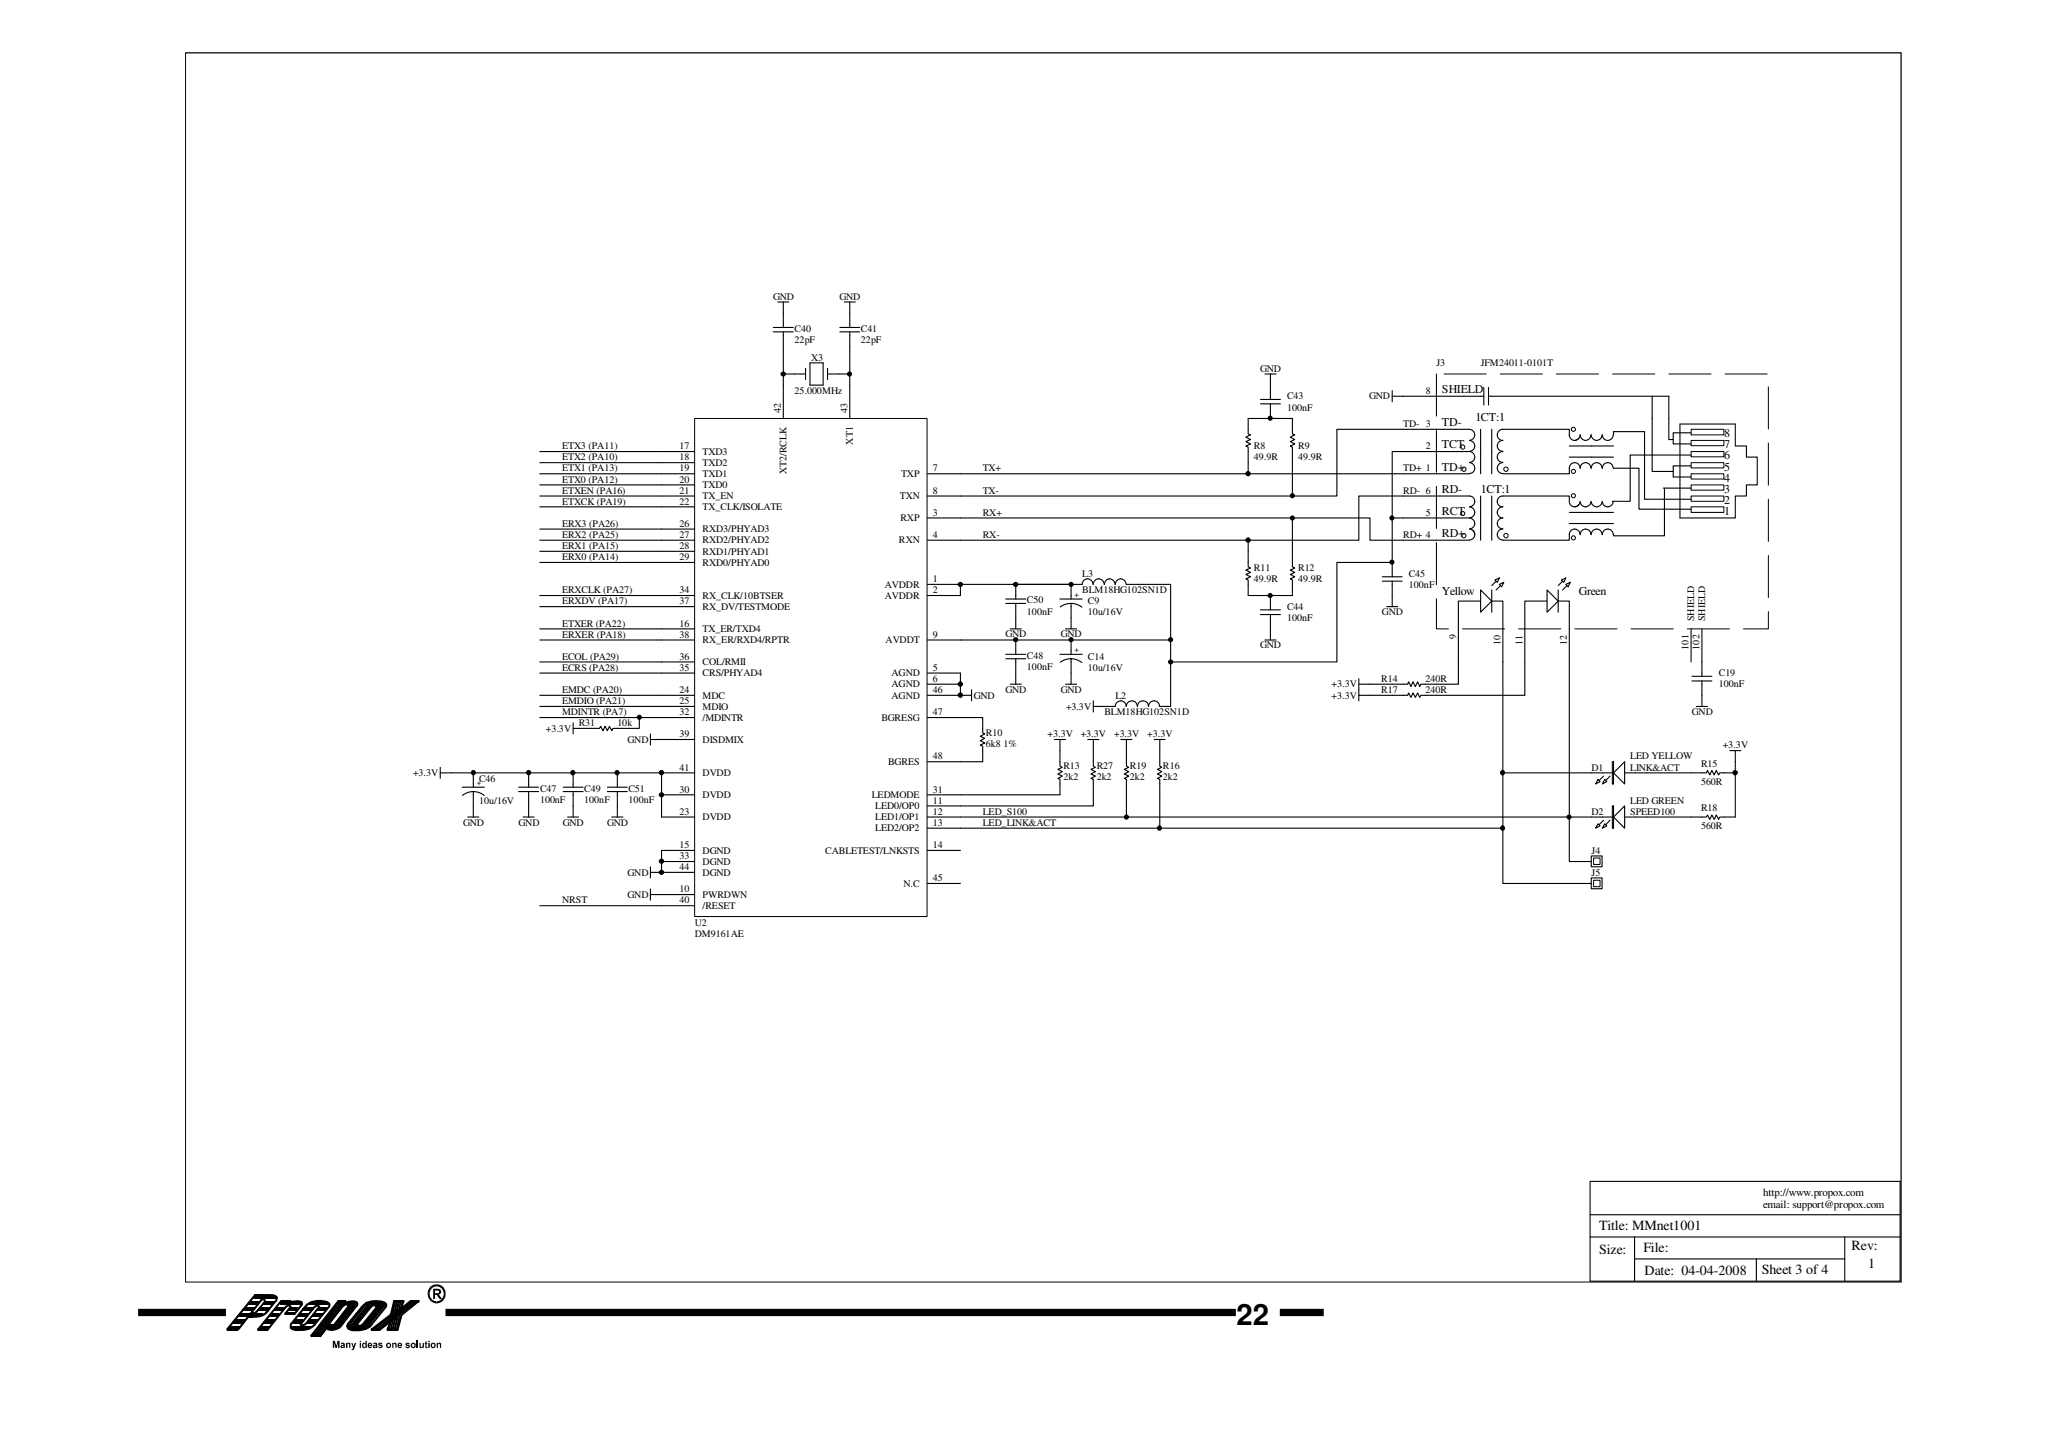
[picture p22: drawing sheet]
<svg xmlns="http://www.w3.org/2000/svg" width="297mm" height="210mm" viewBox="0 0 297 210" stroke-linecap="round" stroke-linejoin="round" font-family="sans-serif">
<defs><g id="words">
<text font-size="4.2" x="178.8" y="191.7">22</text>
<g font-size="2">
<text x="231.3" y="178">Title: MMnet1001</text>
<text x="231.3" y="181.4">Size:</text>
<text x="237.7" y="181.2">File:</text>
<text x="237.8" y="184.4">Date: 04-04-2008</text>
<text x="254.8" y="184.2">Sheet 3 of 4</text>
<text x="267.8" y="180.8">Rev:</text>
<text x="270.2" y="183.4">1</text>
</g>
<g font-size="1.7">
<text x="208.5" y="56.9">SHIELD</text>
<text x="208.5" y="64.9">TCT</text>
<text x="208.5" y="61.7">TD-</text>
<text x="213.4" y="60.9">1CT:1</text>
<text x="249.3" y="64.9">7</text>
<text x="249.3" y="63.2">8</text>
<text x="208.5" y="68.1">TD+</text>
<text x="208.5" y="71.3">RD-</text>
<text x="214.2" y="71.3">1CT:1</text>
<text x="249.3" y="71.3">3</text>
<text x="249.3" y="69.7">4</text>
<text x="249.3" y="68.1">5</text>
<text x="249.3" y="66.5">6</text>
<text x="208.5" y="77.7">RD+</text>
<text x="208.5" y="74.5">RCT</text>
<text x="249.3" y="74.5">1</text>
<text x="249.3" y="72.9">2</text>
<text x="208.5" y="86">Yellow</text>
<text x="228.3" y="86">Green</text>
</g>
<g font-size="1.6">
<text x="255" y="173">http://www.propox.com</text>
<text x="255" y="174.8">email: support@propox.com</text>
</g>
<g font-size="1.4">
<text x="111.8" y="43.4">GND</text>
<text x="121.4" y="43.4">GND</text>
<text x="114.9" y="48">C40</text>
<text x="114.9" y="49.6">22pF</text>
<text x="117.3" y="52.2">X3</text>
<text x="124.5" y="48">C41</text>
<text x="124.5" y="49.6">22pF</text>
<text x="182.2" y="53.8">GND</text>
<text x="207.7" y="53">J3</text>
<text x="214.2" y="53">JFM24011-0101T</text>
<text x="112.9" y="59.7" transform="rotate(-90 112.9 59.7)">42</text>
<text x="114.9" y="57">25.000MHz</text>
<text x="122.6" y="59.7" transform="rotate(-90 122.6 59.7)">43</text>
<text x="186.1" y="57.8">C43</text>
<text x="186.1" y="59.4">100nF</text>
<text x="198" y="57.8">GND</text>
<text x="206.2" y="57">8</text>
<text x="81.3" y="65">ETX3 (PA11)</text>
<text x="98.3" y="65">17</text>
<text x="101.6" y="65.8">TXD3</text>
<text x="123.4" y="64.3" transform="rotate(-90 123.4 64.3)">XT1</text>
<text x="181.3" y="65">R8</text>
<text x="187.7" y="65">R9</text>
<text x="202.9" y="61.8">TD- 3</text>
<text x="206.2" y="65">2</text>
<text x="81.3" y="66.6">ETX2 (PA10)</text>
<text x="81.3" y="69.8">ETX0 (PA12)</text>
<text x="81.3" y="68.2">ETX1 (PA13)</text>
<text x="81.3" y="71.4">ETXEN (PA16)</text>
<text x="98.3" y="69.8">20</text>
<text x="98.3" y="68.2">19</text>
<text x="98.3" y="66.6">18</text>
<text x="98.3" y="71.4">21</text>
<text x="101.6" y="70.6">TXD0</text>
<text x="101.6" y="69">TXD1</text>
<text x="101.6" y="67.4">TXD2</text>
<text x="113.7" y="68.6" transform="rotate(-90 113.7 68.6)">XT2/RCLK</text>
<text x="130.3" y="69">TXP</text>
<text x="134.9" y="71.4">8</text>
<text x="134.9" y="68.2">7</text>
<text x="142.1" y="68.2">TX+</text>
<text x="142.1" y="71.4">TX-</text>
<text x="181.3" y="66.6">49.9R</text>
<text x="187.7" y="66.6">49.9R</text>
<text x="202.9" y="68.2">TD+ 1</text>
<text x="202.9" y="71.4">RD- 6</text>
<text x="81.3" y="73">ETXCK (PA19)</text>
<text x="81.3" y="77.8">ERX2 (PA25)</text>
<text x="81.3" y="76.2">ERX3 (PA26)</text>
<text x="98.3" y="73">22</text>
<text x="98.3" y="77.8">27</text>
<text x="98.3" y="76.2">26</text>
<text x="101.6" y="72.2">TX_EN</text>
<text x="101.6" y="73.8">TX_CLK/ISOLATE</text>
<text x="101.6" y="77">RXD3/PHYAD3</text>
<text x="130.1" y="72.2">TXN</text>
<text x="130.2" y="75.4">RXP</text>
<text x="134.9" y="74.6">3</text>
<text x="134.9" y="77.8">4</text>
<text x="142.1" y="74.6">RX+</text>
<text x="142.1" y="77.8">RX-</text>
<text x="202.9" y="77.8">RD+ 4</text>
<text x="206.2" y="74.6">5</text>
<text x="81.3" y="81">ERX0 (PA14)</text>
<text x="81.3" y="79.4">ERX1 (PA15)</text>
<text x="98.3" y="81">29</text>
<text x="98.3" y="79.4">28</text>
<text x="101.6" y="81.8">RXD0/PHYAD0</text>
<text x="101.6" y="80.2">RXD1/PHYAD1</text>
<text x="101.6" y="78.6">RXD2/PHYAD2</text>
<text x="130" y="78.6">RXN</text>
<text x="156.5" y="83.4">L3</text>
<text x="181.3" y="82.6">R11</text>
<text x="187.7" y="82.6">R12</text>
<text x="203.7" y="83.4">C45</text>
<text x="81.3" y="87.4">ERXDV (PA17)</text>
<text x="81.3" y="85.9">ERXCLK (PA27)</text>
<text x="98.3" y="87.4">37</text>
<text x="98.3" y="85.9">34</text>
<text x="101.6" y="88.2">RX_DV/TESTMODE</text>
<text x="101.6" y="86.7">RX_CLK/10BTSER</text>
<text x="128" y="86.7">AVDDR</text>
<text x="128" y="85">AVDDR</text>
<text x="134.9" y="85.9">2</text>
<text x="134.9" y="84.2">1</text>
<text x="148.5" y="87.3">C50</text>
<text x="148.5" y="88.9">100nF</text>
<text x="156.5" y="85.9">BLM18HG102SN1D</text>
<text x="157.3" y="87.4">C9</text>
<text x="157.3" y="89">10u/16V</text>
<text x="181.3" y="84.2">49.9R</text>
<text x="186.1" y="88.2">C44</text>
<text x="186.1" y="89.8">100nF</text>
<text x="187.7" y="84.2">49.9R</text>
<text x="199.9" y="89">GND</text>
<text x="203.7" y="85">100nF</text>
<text x="245" y="89.9" transform="rotate(-90 245 89.9)">SHIELD</text>
<text x="246.6" y="89.9" transform="rotate(-90 246.6 89.9)">SHIELD</text>
<text x="81.3" y="92.2">ERXER (PA18)</text>
<text x="81.3" y="90.6">ETXER (PA22)</text>
<text x="81.3" y="95.5">ECOL (PA29)</text>
<text x="98.3" y="90.6">16</text>
<text x="98.3" y="92.2">38</text>
<text x="98.3" y="95.5">36</text>
<text x="101.6" y="91.4">TX_ER/TXD4</text>
<text x="101.6" y="93">RX_ER/RXD4/RPTR</text>
<text x="128.1" y="93">AVDDT</text>
<text x="134.9" y="92.2">9</text>
<text x="145.4" y="92.2">GND</text>
<text x="148.5" y="95.3">C48</text>
<text x="153.4" y="92.2">GND</text>
<text x="157.3" y="95.5">C14</text>
<text x="182.2" y="93.8">GND</text>
<text x="210.6" y="92.5" transform="rotate(-90 210.6 92.5)">9</text>
<text x="217" y="93.3" transform="rotate(-90 217 93.3)">10</text>
<text x="220.2" y="93.3" transform="rotate(-90 220.2 93.3)">11</text>
<text x="226.6" y="93.3" transform="rotate(-90 226.6 93.3)">12</text>
<text x="244.2" y="94" transform="rotate(-90 244.2 94)">101</text>
<text x="245.8" y="94" transform="rotate(-90 245.8 94)">102</text>
<text x="81.3" y="100.2">EMDC (PA20)</text>
<text x="81.3" y="101.9">EMDIO (PA21)</text>
<text x="81.3" y="97.1">ECRS (PA28)</text>
<text x="98.3" y="97.1">35</text>
<text x="98.3" y="100.2">24</text>
<text x="98.3" y="101.9">25</text>
<text x="101.6" y="96.3">COL/RMII</text>
<text x="101.6" y="97.8">CRS/PHYAD4</text>
<text x="101.6" y="101">MDC</text>
<text x="128.9" y="101">AGND</text>
<text x="128.9" y="99.4">AGND</text>
<text x="128.9" y="97.8">AGND</text>
<text x="134.9" y="100.2">46</text>
<text x="134.9" y="98.6">6</text>
<text x="134.9" y="97.1">5</text>
<text x="140.8" y="101">GND</text>
<text x="145.4" y="100.2">GND</text>
<text x="148.5" y="96.9">100nF</text>
<text x="153.4" y="100.2">GND</text>
<text x="157.3" y="97.1">10u/16V</text>
<text x="161.3" y="101">L2</text>
<text x="192.6" y="101">+3.3V</text>
<text x="192.6" y="99.4">+3.3V</text>
<text x="199.7" y="98.6">R14</text>
<text x="199.7" y="100.2">R17</text>
<text x="206.2" y="98.6">240R</text>
<text x="206.2" y="100.2">240R</text>
<text x="248.6" y="97.8">C19</text>
<text x="248.6" y="99.4">100nF</text>
<text x="78.9" y="105.9">+3.3V</text>
<text x="81.3" y="103.5">MDINTR (PA7)</text>
<text x="83.7" y="105.1">R31</text>
<text x="89.3" y="105.1">10k</text>
<text x="90.8" y="107.5">GND</text>
<text x="98.3" y="103.5">32</text>
<text x="98.3" y="106.7">39</text>
<text x="101.6" y="102.7">MDIO</text>
<text x="101.6" y="104.3">/MDINTR</text>
<text x="101.6" y="107.5">DISDMIX</text>
<text x="127.5" y="104.3">BGRESG</text>
<text x="134.9" y="103.5">47</text>
<text x="142.6" y="106.5">R10</text>
<text x="151.5" y="106.7">+3.3V</text>
<text x="154.2" y="102.7">+3.3V</text>
<text x="156.3" y="106.7">+3.3V</text>
<text x="159.7" y="103.5">BLM18HG102SN1D</text>
<text x="161.1" y="106.7">+3.3V</text>
<text x="165.9" y="106.7">+3.3V</text>
<text x="244.6" y="103.4">GND</text>
<text x="59.7" y="112.3">+3.3V</text>
<text x="69.3" y="113.1">C46</text>
<text x="98.3" y="111.5">41</text>
<text x="101.6" y="112.3">DVDD</text>
<text x="128.4" y="110.7">BGRES</text>
<text x="134.9" y="109.9">48</text>
<text x="142.6" y="108.1">6k8 1%</text>
<text x="153.8" y="111.3">R13</text>
<text x="153.8" y="112.9">2k2</text>
<text x="158.6" y="111.3">R27</text>
<text x="158.6" y="112.9">2k2</text>
<text x="163.4" y="111.3">R19</text>
<text x="163.4" y="112.9">2k2</text>
<text x="168.2" y="111.3">R16</text>
<text x="168.2" y="112.9">2k2</text>
<text x="230.2" y="111.5">D1</text>
<text x="235.8" y="111.5">LINK&amp;ACT</text>
<text x="235.8" y="109.9">LED YELLOW</text>
<text x="246" y="111">R15</text>
<text x="246" y="113.5">560R</text>
<text x="249.2" y="108.2">+3.3V</text>
<text x="67" y="119.5">GND</text>
<text x="69.3" y="116.3">10u/16V</text>
<text x="75" y="119.5">GND</text>
<text x="78.1" y="114.5">C47</text>
<text x="78.1" y="116.1">100nF</text>
<text x="81.4" y="119.5">GND</text>
<text x="84.5" y="114.5">C49</text>
<text x="84.5" y="116.1">100nF</text>
<text x="87.8" y="119.5">GND</text>
<text x="90.9" y="114.5">C51</text>
<text x="90.9" y="116.1">100nF</text>
<text x="98.3" y="114.7">30</text>
<text x="98.3" y="117.9">23</text>
<text x="101.6" y="115.5">DVDD</text>
<text x="101.6" y="118.7">DVDD</text>
<text x="126.1" y="115.5">LEDMODE</text>
<text x="126.6" y="118.7">LED1/OP1</text>
<text x="126.6" y="117.1">LED0/OP0</text>
<text x="134.9" y="117.9">12</text>
<text x="134.9" y="119.5">13</text>
<text x="134.9" y="116.3">11</text>
<text x="134.9" y="114.7">31</text>
<text x="142.1" y="117.9">LED_S100</text>
<text x="142.1" y="119.5">LED_LINK&amp;ACT</text>
<text x="230.2" y="117.9">D2</text>
<text x="235.8" y="116.3">LED GREEN</text>
<text x="235.8" y="117.9">SPEED100</text>
<text x="246" y="117.4">R18</text>
<text x="246" y="120">560R</text>
<text x="98.3" y="122.7">15</text>
<text x="98.3" y="124.3">33</text>
<text x="98.3" y="125.9">44</text>
<text x="101.6" y="123.5">DGND</text>
<text x="101.6" y="125.1">DGND</text>
<text x="119.3" y="123.5">CABLETEST/LNKSTS</text>
<text x="126.6" y="120.3">LED2/OP2</text>
<text x="134.9" y="122.7">14</text>
<text x="230.2" y="123.5">J4</text>
<text x="81.3" y="130.7">NRST</text>
<text x="90.8" y="126.7">GND</text>
<text x="90.8" y="129.9">GND</text>
<text x="98.3" y="130.7">40</text>
<text x="98.3" y="129.1">10</text>
<text x="101.6" y="131.5">/RESET</text>
<text x="101.6" y="129.9">PWRDWN</text>
<text x="101.6" y="126.7">DGND</text>
<text x="130.7" y="128.3">N.C</text>
<text x="134.9" y="127.5">45</text>
<text x="230.2" y="126.7">J5</text>
<text x="100.5" y="133.9">U2</text>
<text x="100.5" y="135.5">DM9161AE</text>
</g>
<g font-size="1.1">
<text x="155.4" y="86.4">+</text>
<text x="155.4" y="94.4">+</text>
<text x="69" y="113.6">+</text>
</g>
</g></defs>
<path d="M20 189.9h12.7M64.4 189.9h114.3M185.1 189.9h6.3" fill="none" stroke="#000" stroke-width="1.1" stroke-linecap="butt"/>
<g fill="#000">
<path d="M32.7 192.2l.2 .3-.2-.1zM32.8 192.2h1.6v.3h-1.6zM33 192h.1v.3l-.2-.1zM33 191.9h.1v.3l-.1-.1zM33.1 191.9h1.6v.3h-1.6zM33.6 191.2l.1-.1v.3l-.1-.1zM33.7 191.1h1.6v.3h-1.6zM33.9 190.9v.3l-.1-.1zM33.9 190.9h1.5v.3h-1.5zM34.3 192.2l.2 .2-.1 .1zM34.3 190.2h.2v.3h-.2zM33.1 192h1.4v.3h-1.4z"/>
<path d="M34.5 192l.1 .1-.1 .2zM34.7 191.9h.1v.3h-.1zM34.6 190.1l.2-.1v.3l-.2-.1zM35 189.4l.2-.1v.3h-.2zM35.2 189.3h1.4v.3h-1.4zM35.3 191.1l.1 .1v.1l-.1 .1zM35.4 190.9l.2 .2-.2 .1zM35.3 189.1h.2v.3h-.2zM35.5 189.1h1.3v.3h-1.3zM35.8 190.4l.1-.1v.3h-.1zM35.9 190.3h.6v.3h-.6zM35.8 188.5l.1-.1v.3l-.1-.1z"/>
<path d="M35.9 188.4h1.3v.3h-1.3zM36 188.2l.1 .3-.2-.1zM36.1 188.2h1.4v.3h-1.4zM36.4 189.7l.1-.1v.3h-.1zM36.5 190.3l.2 .1-.1 .2h-.1zM36.4 190.4l.1-.1v.3l-.1-.1zM36.6 189.3l.1 .1v.2h-.1zM36.6 187.6l.1-.1v.3h-.1zM36.8 187.2l.2 .3-4.1 4.9-.2-.2zM36.8 189.1h.2l-.1 .3zM36.7 187.3l.2-.1v.3l-.2-.1zM36.8 187.4h.1v.3l-.1-.1z"/>
<path d="M36.8 187.2h.2v.2zM37 189.6l.3 .2h-.1zM36.5 189.6l.2 .2h.2l.2-.2 .2 .1-.3 .3-.4 .1-.2-.2h.1zM37.2 192.3l.2 .1-.2 .1zM37.2 188.4l.2 .2-.1 .1h-.1zM37.2 192.2h.1v.3l-.1-.1zM37.3 192.2h1.4v.3h-1.4zM37.1 189.6l.2-.1v.2zM37.2 189.4l.2-.1v.3h-.2zM37.4 189.3h1.4v.3h-1.4zM37.5 188.2l.1 .1-.1 .2zM37.5 192v.3l-.1-.1z"/>
<path d="M37.5 192h1.2v.3h-1.2zM37.5 189.1h.1v.3h-.1zM37.6 189.1h1.4v.3h-1.4zM37.6 190.2l.2 .1-.1 .2h-.1zM37.5 191.9h.2v.3l-.2-.1zM37.7 191.9h1.2v.3h-1.2zM37.7 187.9l.2 .2-3.4 4.3-.2-.2zM36.5 190.3l1.2-.1 .1 .3-1.3 .1zM37.7 187.9h.1v.3l-.1-.1zM37.7 187.9h.2v.2zM38.1 190l.1 .1-.1 .2zM38 188.5l.1-.1v.3h-.1z"/>
<path d="M38.1 188.4h1.4v.3h-1.4zM38.2 188.3h.2v.1h-.2zM38.2 188.2l.2 .2-1.1 1.3-.2-.1zM38.1 191.2l.2-.1v.3l-.2-.1zM38.3 191.1h1.2v.3h-1.2zM38.2 188.3l.1-.1v.3a.15 .15 0 0 1-.2-.1 .15 .15 0 0 1 .1-.1zM38.3 188.2h1.4v.3h-1.4zM38.4 189.8l.2 .1-.1 .1zM38.2 188.2h.2v.2zM37.7 190.2l.6-.3 .1-.2 .2 .2-.3 .4-.5 .2zM37.8 187.9h.5l.1 .4h-.2l-.1-.2-.3 .1zM38.3 191l.2-.1v.3l-.2-.1z"/>
<path d="M38.5 190.9h1.2v.3h-1.2zM38.6 192.3l.2 .1-.2 .1zM38.6 189.5l.3 .2h-.3zM38.6 189.5l.3 .2-.3 .2-.2-.2zM38.4 189.7h.2l.1 .2zM38.7 192.2l.2 .1-.1 .2h-.1zM38.7 192l.2 .1-.1 .2zM38.8 189.3l.1 .1v.2h-.1zM38.6 189.5h.3v.2zM38.9 191.9h.2l-.1 .3h-.1zM38.8 190.3l.1-.1v.3h-.1zM38.9 190.2h1.3v.3h-1.3z"/>
<path d="M39 189.1l.2 .1-.1 .2zM39 190h.1v.3l-.1-.1zM39.1 190h1.2v.3h-1.2zM36.9 187.2h2.4v.3v-.3v.3h-2.4zM39.5 188.4l.1 .1v.2h-.1zM39.5 191.1a.15 .15 0 0 1 .1 .2 .15 .15 0 0 1-.1 .1zM39.7 188.2l.2 .1-.1 .2h-.1zM39.6 189.4l.1-.1v.3l-.2-.1zM39.7 189.3h1.2v.3h-1.2zM39.7 190.9l.1 .1-.1 .2zM39.7 188.2l.3 .1-.3 .1zM39.7 188.1l.3 .2-1.1 1.4-.3-.2z"/>
<path d="M39.7 187.4h.2l-.1 .3h-.1zM39.8 189.1h.2v.3h-.2zM40 189.1h1.2v.3h-1.2zM39.3 187.2a.7 .7 0 0 1 .7 .2 .7 .7 0 0 1 .1 .8l-.1 .1-.3-.1a.35 .35 0 0 0 .2-.4 .35 .35 0 0 0-.3-.3h-.3zM39.7 188.1h.3v.2zM40 187.5l.1 .1-.1 .2zM40.2 190.2l.1 .1v.2h-.1zM40.3 190l.2 .1-.1 .2h-.1zM40.4 188.5l.1-.1v.3l-.1-.1zM40.5 188.2l.2 .1-3.3 4.1-.2-.2zM40.5 188.3h.1v.3h-.1zM40.5 188.1h.1v.3l-.1-.1z"/>
<path d="M40.6 188.1h1.5v.3h-1.5zM40.5 188.1h.2l.1 .2zM40.9 189.3l.2 .1-.1 .2h-.1zM41.2 189.1l.1 .1-.1 .2zM41.1 189.9l.3 .3-.3-.1zM41.1 189.9h.1v.3l-.1-.1zM41.2 189.9h1.4v.3h-1.4zM41.2 189l.2 .1-2.6 3.3-.2-.2zM41.2 189l.2 .2h-.2zM41.2 189l.2-.1 .1 .2zM41.7 189.4l.1-.1v.3l-.2-.1zM41.8 189.3h1.2v.3h-1.2z"/>
<path d="M41.9 189l.2 .1-.7 1-.2-.2zM41.9 189.1l.3-.1-.2 .2zM41.8 189.2l.1-.1v.3h-.1zM41.9 189.1h1.2v.3h-1.2zM42 188.6l.2-.1v.2zM41.9 191.5l.3 .1-.2 .1zM41.9 191.9h.1v.3zM42.1 188.1l.1 .1-.1 .2zM41.9 188.2v-.1l.2 .1-.2 .1zM41.9 188.9h.2l.1 .2zM42.1 188.2l.1 .3-.2-.1zM42.1 191.4l.1 .1v.2z"/>
<path d="M41.4 188.8a.49 .49 0 0 1 .8 .2l-.3 .1a.17 .17 0 0 0-.2-.1 .17 .17 0 0 0-.2 .1l-.3-.1zM42.1 192h.1v.3l-.1-.1zM41.9 188.3l.2-.1 .1 .3-.2 .1zM42.3 191.2l.1-.1v.3l-.1-.1zM42.4 191.1h1.2v.3h-1.2zM42.5 189.9l.2 .3h-.2zM42.5 190.9h.1v.3l-.1-.1zM42.6 190.9h1.3v.3h-1.3zM42.6 189.9l.2 .1-.1 .2h-.1zM42.8 192.3l.1-.1v.3a.15 .15 0 0 1-.2 0 .15 .15 0 0 1 .1-.2zM42.9 192.2h.3v.3h-.3zM41.9 191.5l.2-.1v.3l.1-.1a.39 .39 0 0 0 0 .4 .39 .39 0 0 0 .4 .2h.3v.3h-.3a.81 .81 0 0 1-.7-.5z"/>
<path d="M42.9 192.2l.1 .1v.2h-.1zM43 189.3l.1 .2-.1 .1zM43.1 189.1l.1 .1v.2h-.1zM43 190.2h.1v.3h-.1zM43.1 190.2h1.3v.3h-1.3zM43 192.3l.2-.1v.3h-.2zM43.2 192.2h.2v.3h-.2zM43.2 192.2l.1 .1v.2h-.1zM43.2 190.1l.1-.1v.3zM43.3 190h1.2v.3h-1.2zM43.4 192.2l.1 .1v.2h-.1zM43.3 191.5l.3 .1-.2 .1z"/>
<path d="M43.3 192.3l.1-.1v.3h-.1zM43.4 188.3h.2l-.1 .3zM43.5 188.7l.2 .2-1 1.3-.2-.3zM43.4 188.8l.3 .1-.2 .1zM43.6 188.4l.1 .1v.2h-.1zM43.6 191.1a.15 .15 0 0 1 .2 .2 .15 .15 0 0 1-.2 .1zM43.3 191.5l.3-.1v.2h-.3zM43.5 188.7h.2v.2zM42.1 188.2l.7-.1 .8 .1 .2 .2v.3l-.1 .2-.2-.2a.16 .16 0 0 0 .1-.2 .16 .16 0 0 0-.2-.1l-1.2 .1zM43.7 189.4l.1-.1v.3h-.1zM43.8 189.3h1.3v.3h-1.3zM43.9 190.9l.1 .1-.1 .2z"/>
<path d="M43.9 189.2l.1-.1v.3h-.1zM44 189.1h1.3v.3h-1.3zM44 189l.2 .2-2 2.4-.2-.2zM44 189l.2 .2-.3-.1zM44 191.5l.3 .1-.2 .1zM43.3 191.6h.6l.2-.2 .1 .3-.3 .2h-.3zM44 189l.1-.2 .3 .2-.2 .2zM44.1 188.8l.3 .2-.2 .1zM44 189l.1-.1 .1 .2zM44.1 191.4l.2 .1-.1 .2zM44.4 190.2l.1 .1v.2h-.1zM44.1 188.8h.2l.1 .2z"/>
<path d="M44.4 191.2l.1-.1v.3l-.1-.1zM44.5 191.1h1.2v.3h-1.2zM44.5 190l.2 .1-.1 .2h-.1zM44.6 190.9h.1v.3l-.2-.1zM44.7 190.9h1.2v.3h-1.2zM44.6 188.5h.1v.3l-.1-.1zM44.7 192l.1 .1-.1 .2zM44.9 193.1l.2 .3-.2-.1zM45 191.9h.1l-.1 .3zM44.9 193.1h.1v.3l-.1-.1zM45 193.1h1.4v.3h-1.4zM45.1 189.3l.2 .1-.1 .2h-.1z"/>
<path d="M45.1 190.3l.1-.1v.3h-.1zM45.2 190.2h1.2v.3h-1.2zM45.3 189.1l.1 .1v.2h-.1zM45.3 193l.3 .1-.1 .1-.2-.1zM45.4 189l.2 .1-2 2.5-.2-.1zM45.3 188.3h.1v.3l-.1-.1zM45.4 188.3h1.5v.3h-1.5zM45.3 190.1h.1v.3l-.1-.1zM45.4 190.1h1.2v.3h-1.2zM45.4 191.5l.2 .2h-.1zM43.4 192.2l1.1-.1 .7-.3 .2-.3 .2 .2-.6 .5-.8 .3h-.8zM45.4 189l.2 .2h-.1z"/>
<path d="M45.4 189l.2-.1v.2zM45.6 193l.2 .1v.1h-.2zM45.4 191.5l.2-.1 .1 .2zM45.7 191.1l.2 .1-.1 .2h-.1zM45.7 189.4l.1-.1v.3h-.1zM45.8 189.3h1.3v.3h-1.3zM45.9 190.9l.2 .2-.2 .1zM45.9 193l.2 .2h-.2zM45.9 189.2l.1-.1v.3h-.1zM46 189.1h1.3v.3h-1.3zM46.1 189l.2 .1-2 2.5-.2-.1zM46.1 189.1l.2-.1-.1 .2z"/>
<path d="M46.2 193l.2 .1v.1l-.2-.1zM46.3 193.1l.1 .3-.2-.1zM46.1 189l.2-.1v.2zM45.4 188.9a.5 .5 0 0 1 .9 .1l-.2 .1-.3-.1-.2 .2zM46.4 193.1l.1 .1-.1 .2zM46.4 190.2l.1 .1v.2h-.1zM46.6 190.1l.1 .1v.2h-.1zM44.3 188.7l.9-.5 .6-.2 .8 .1v.3l-.8-.1-.6 .2-.5 .2-.3 .3-.3-.2zM46.9 188.3l.2 .1v.2h-.2zM47 192.2l.2 .2-.7 .9-.2-.2zM47.1 189.3l.2 .1-.1 .2h-.1zM47 192.2h.2l.1 .1z"/>
<path d="M47.3 189.1l.2 .2-.1 .1h-.1zM47.2 191.7h.1v.3l-.1-.1zM47.3 191.7h1v.3h-1zM47.2 192h.1v.3l-.1-.1zM47.3 192h1.4v.3h-1.4zM47.4 191.5l.2 .2h-.1zM47.5 189l.2 .1-2.1 2.6-.2-.2zM46.6 188.1l.6 .1a.61 .61 0 0 1 .6 .5l-.1 .4-.2-.2 .1 .3-.2-.1v-.1a.33 .33 0 0 0 0-.4 .33 .33 0 0 0-.3-.1l-.5-.1zM47.3 191.9h.2v.3zM47.5 191.6l.3-.2 .2 .2 .3-.2 .2 .3-.5 .2-.3-.1zM47.5 188.5l.2 .1-.1 .2zM47.5 188.9h.1l.1 .2-.1 .1z"/>
<path d="M47.5 192.2l.1-.1v.3h-.1zM47.5 188.9h.1l.1 .2zM47.9 192.1l.2 .1-.1 .1-.1-.1zM48.1 192.1l.3 .2h-.2zM47.6 192.1l.6 .1v.3l-.6-.1zM48.2 192.2h.1v.2l-.1 .1zM48.3 191.7a.15 .15 0 0 1 .1 .2 .15 .15 0 0 1-.1 .1zM48.3 191.5l.2 .2h-.2zM48.4 192.1l.3 .1-.2 .1zM48.7 192l.1 .1-.1 .2zM48.8 188.1l.2 .2-3.9 5-.2-.2zM48.8 191.9l.3 .2h-.3z"/>
<path d="M48.8 188.1h.1v.3l-.1-.1zM48.9 188.1h1v.3h-1zM49 188.2l.2 .2-3.6 4.7-.2-.1zM48.8 188.1h.2l.1 .2zM49.2 191.7l.2 .3-.3-.1zM47.2 192l.1-.1 .2 .3h.5l.8-.2 .4-.3 .2 .2-.4 .4-1 .2-.7-.1-.1-.2zM49 188.2h.2l.1 .1zM49.3 188.2l.2 .2-3.7 4.7-.2-.1zM49.2 191.7h.2v.2zM49.5 188.8l.2 .2-2.1 2.7-.2-.2zM49.3 188.2l.1-.1 .1 .3zM49.5 188.8l.2 .3h-.2z"/>
<path d="M49.6 188.2l.2 .2-3.7 4.7-.2-.1zM49.6 188.4h1.2v.4h-1.2zM49.4 188.5l.2-.1v.4l-.2-.1zM49.7 188.3l.2 .3-3.5 4.5-.2-.1zM49.5 188.8h.2v.2zM49.6 188.2l.1-.1 .1 .2zM49.8 188.3h.1l.1 .3-.2-.1zM49.7 188.3h.2v.3zM49.9 188.1l.2 .1-.1 .2zM50.2 191.5l.2 .1-.2 .1zM50.2 188.9l.3 .1-.2 .1zM50.2 191.7v.3h-.1z"/>
<path d="M50.3 191.4l.2 .1-.1 .2h-.1zM50.3 188.8l.2 .3-2 2.6-.2-.2zM50.3 191.6l.3 .2-.2 .1zM50.3 192.1l.1-.1v.3zM50.3 188.8h.2l.1 .2zM49.6 188.8l.3-.2h.3l.3 .2v.2l-.5-.2-.3 .3zM50.7 191.6l.2 .2-.2 .1zM50.8 188.4l.2 .2-.1 .2h-.1zM50.8 188.2l.3 .2-3 3.8-.2-.1zM51 191.6l.2 .3-.2-.1zM50.8 188.2h.3v.1zM51.1 188.2l.2 .2-2.9 3.8-.2-.1z"/>
<path d="M51.3 188.3l.2 .2-2.8 3.7-.2-.1zM51.1 188.2h.2v.2zM50.2 191.5l.1-.1v.3l.1-.1a.46 .46 0 0 0 .4 .6l.5 .1v.3l-.6-.1a.81 .81 0 0 1-.6-.6zM51.3 192.3l.2 .1-.1 .2h-.1zM51.2 192.3h.1v.3l-.1-.1zM51.4 188.5l.2 .2-2.5 3.4-.3-.2zM51.3 188.3h.1l.1 .2zM51.5 188.8l.2 .2-2.3 2.9-.2-.2zM51.4 188.8l.3 .2h-.2zM53.6 188.7l.2 .2-2.3 3-.2-.2zM51.4 188.5l.2-.1v.3zM51.6 191.5l.2 .1h-.2z"/>
<path d="M51.5 188.8l.1-.1 .1 .3zM49.9 188.3l.8-.2 .8 .1 .3 .2v.4l-.1 .2-.2-.2 .1-.2-.3-.2-1.3 .2zM51.6 191.5h.2l-.2 .1zM52.2 189l.2 .2-2 2.4-.2-.2zM52.2 189l.2 .2h-.2zM52.3 191.7l.2 .2-.1 .1zM52.4 188.8l.2 .3h-.2zM51.6 191.6l.2-.1 .3 .1 .3-.1 .1 .2-.3 .2h-.3zM52.4 188.8l.2 .2-.2 .2-.2-.2zM52.4 191.5l.1 .2-.1-.1zM52.2 189h.2v.1zM52.4 191.5h.1v.2z"/>
<path d="M52.4 188.8h.2v.2zM52.7 191.6l.2 .3-.2-.1zM52.7 188.6l.3 .2-2.4 3-.2-.2zM52.8 188.5h.1v.3l-.1-.1zM52.9 192l.1 .1v.2h-.1zM52.7 188.6h.3v.2zM53 191.6l.2 .2-.2 .1zM53.1 188.6l.2 .2-2.4 3-.2-.2zM53.2 191.6l.1 .3-.1-.1zM53.1 188.6h.1v.3l-.1-.1zM55.4 188.7l.2 .1-2.4 3-.2-.2zM53.1 188.6h.2v.2z"/>
<path d="M53.4 191.7l.2 .1-.1 .2h-.1zM53.4 188.6l.2 .2-2.4 3-.2-.2zM53.5 189l.2 .2-.2-.1zM53.5 188.3h.1v.3l-.1-.1zM51.3 192.3l1.3-.1 .7-.3 .3-.4 .2 .2-.3 .4-.8 .3-1.4 .2zM53.6 191.6l.2 .1h-.2zM53.6 188.9l.2 .2-2 2.5-.2-.2zM53.4 188.6h.2l.1 .2zM53.6 192.2l.2 .3-.2-.1zM53.6 192.2h.2v.3l-.2-.1zM53.8 192.2h1.2v.3h-1.2zM53.6 188.9h.2v.2z"/>
<path d="M53.6 191.5h.2l.1 .1zM54.1 192l.2 .3h-.2zM54.3 189.1h.2l-.1 .1zM54.4 192.2l.1 .2h-.2zM54.4 189l.2 .1-2.1 2.5-.1-.1zM53.6 189l.3-.2 .3-.1 .3 .4h-.2l-.1-.1h-.2l-.3 .1zM54.3 188.6h.2l-.3 .2zM54.4 189h.2v.1zM54.6 189.4l.2-.2v.2zM54.6 189.1l.3-.1-.1 .2zM54.4 188.6l.1-.1 .2 .1-.3 .1zM52.4 188.8l.8-.5 .6-.2h1v.3h-1a1.7 1.7 0 0 0-1.2 .6z"/>
<path d="M54.8 188.7l.2 .2-2.5 3-.2-.2zM54.2 188.8l.3-.2 .3 .6-.2 .2zM54.4 188.7l.3-.1 .2 .4-.3 .1zM54.9 192.1l.2 .2-.2-.1zM54.9 192.2l.2 .2h-.2zM55 192.2l.1 .1-.1 .2zM54.8 188.7l.2-.1 .1 .2zM53.6 188.3h1.6v.3h-1.6zM55.2 188.3l.1 .1-.1 .2zM55.2 188.6l.2 .2-2.5 3-.2-.2zM55.2 188.6l.2 .1v.1zM55.5 188.6l.1 .1-.1 .2z"/>
<path d="M55.5 188.7l.2 .2-2.3 2.9-.2-.2zM55.4 188.6h.2v.2zM54.8 188.1h.4a1.04 1.04 0 0 1 .8 .6l-.1 .5v-.1l-.2-.1 .1 .2-.2-.1 .1-.1a.36 .36 0 0 0-.4-.5l-.5-.1zM55.7 188.5h.1l-.1 .3zM55.7 189l.2 .2-2.1 2.5-.2-.2zM55.5 188.7l.2-.1 .1 .2zM55.7 189h.2v.2zM55.7 188.9l.2 .1v.2zM55.9 192.2l.3 .2h-.2zM56 192.2v.3l-.1-.1zM56 192.2h1.5v.3h-1.5zM56.1 192.1l.3 .1-.1 .1z"/>
<path d="M54.9 192.2l1.4-1.1 .2 .2-1.4 1.1zM56.3 191.1l.3 .1-.4 1.2-.3-.2zM56.3 190.2h.3l-.2 .1zM56.4 192.1l.3 .1a.14 .14 0 0 1-.2 .1 .14 .14 0 0 1-.1-.2zM53.7 192.2l2.7-2.1 .2 .2-2.8 2.1zM56.3 191.1h.2l.1 .2zM56.3 191.1h.3v.1zM56.4 190l.2 .1v.2zM56.7 192.1l.3 .1-.2 .1zM56.8 188.2l.3 .1-.5 1.9h-.2zM57 188.3h.3l-.9 3.9-.3-.1zM57 192.1l.3 .1-.2 .1z"/>
<path d="M56.8 188.1h.2v.3l-.2-.1zM57 188.1h1.3v.3h-1.3zM56.8 188.1h.3v.2l-.3-.1zM57 188.2l.1-.1 .2 .2zM57.3 188.3h.2l-.8 3.9-.3-.1zM57.3 192.1l.2 .1-.1 .1zM57.4 192.3l.3 .1-.3 .1zM57.3 188.2l.1-.1 .1 .2zM57.5 188.3h.3l-.8 3.9-.3-.1zM57.5 192.2l.2 .1-.1 .2zM57.6 188.2l.1-.1 .1 .2h-.3zM57.8 188.3h.3l-.8 3.9-.3-.1z"/>
<path d="M57.8 189.3l.3 .1-.2 .1zM58 190.2h.2l-.5 2.2-.3-.1zM58 189.3l.2 .2-.2-.1zM58 190.1l.1 .3-.1-.1zM57.8 188.2h.1a.12 .12 0 0 1 .2 0 .12 .12 0 0 1 0 .1zM58.1 188.3h.3l-.9 3.9-.2-.1zM58.2 188.2l.3 .1-.4 1.1-.3-.1zM58 190.1h.2v.1zM58.3 188.1l.2 .1-.1 .2h-.1zM58.1 188.2l.2-.1 .1 .2zM58.2 188.1h.3v.2l-.3-.1zM54.1 192l5.2-3.8 .1 .2-5.1 3.9z"/>
<path d="M58 189.2l1.3-1.1 .1 .3-1.2 1.1zM59.2 188.2l.2-.1v.3l-.2-.1zM59.4 188.1h1.1v.3h-1.1zM59.3 188.2h.2l-.1 .2zM59.3 188.1l.2 .1-.1 .2zM54.4 192.2l5.3-4 .2 .2-5.4 4zM59.7 188.2h.2v.2zM54.9 192.1l5.2-3.9 .2 .2-5.2 3.9zM60.1 188.2h.2v.2zM58 190.1l2.4-2 .2 .2-2.4 2zM60.5 188.1h.2l-.1 .3h-.1zM60.4 188.1h.3v.2z"/>
<path d="M62.1 186.3l.5-.4 .6-.1v.3h-.3a1.09 1.09 0 0 0-.8 .8v.3l-.3-.1 .3 .1h-.3h.3h-.3l.1-.6zM61.8 187.1l.3 .1-.3-.1 .3 .1zM61.8 187.2h.3l.1 .3 .3 .5-.2 .2-.4-.5zM63.2 185.8l.5 .1a1.17 1.17 0 0 1 .7 .9l.1 .4h-.3l-.1-.5-.2-.3-.5-.3h-.2zM62.5 188l.3 .2 .4 .1v.3l-.8-.3-.1-.1zM64.2 187.1l.3 .1-.1 .4a1.42 1.42 0 0 1-1.2 1v-.3l.4-.2 .3-.2 .2-.3zM64.2 187.1l.3 .1z"/>
</g>
<path d="M34.5 190.4h3.1M34.8 190.2h3.3M36.7 187.7h3.3M36.9 187.5h2.8M40.5 188.5h3.1M40.6 188.4h2.8M42 192h3M42.2 192.2h2.5M44.7 188.6h2.8M50.4 192.2h2.5M52.9 188.6h2.8M53.2 188.7h2.3" fill="none" stroke="#000" stroke-width=".3"/>
<g fill="#000">
<path d="M48.1 194h.3l.2 .7 .2-.7h.3v1h-.2v-.8l-.2 .8h-.2l-.2-.8v.8h-.2z" fill-rule="evenodd"/>
<path d="M49.3 194.4l.4-.2 .2 .2v.6h-.2v-.1l-.3 .1a.24 .24 0 0 1-.2-.2 .24 .24 0 0 1 .2-.2l.3-.1v-.1l-.3 .1zM49.4 194.7v.2l.3-.1v-.2z" fill-rule="evenodd"/>
<path d="M50 194.3h.2a.25 .25 0 0 1 .3 0 .25 .25 0 0 1 .2 .2v.5h-.2v-.6h-.3v.6h-.2z" fill-rule="evenodd"/>
<path d="M50.8 194.3h.2l.1 .5 .2-.5h.2l-.3 .9-.2 .1h-.2v-.1h.2l.1-.2z" fill-rule="evenodd"/>
<path d="M52 194h.2v.1h-.2zM52 194.3h.2v.7h-.2z" fill-rule="evenodd"/>
<path d="M52.5 194.3l.2-.1 .2 .2v-.4h.1v1l-.2-.1-.2 .1-.2-.1v-.5zM52.6 194.4l-.1 .3 .1 .2h.2v-.5z" fill-rule="evenodd"/>
<path d="M53.2 194.4a.35 .35 0 0 1 .5-.1 .35 .35 0 0 1 .1 .4h-.4v.2l.4-.1-.2 .2a.38 .38 0 0 1-.4-.2 .38 .38 0 0 1 0-.4zM53.4 194.4v.2h.2v-.2z" fill-rule="evenodd"/>
<path d="M54.1 194.3h.4l.1 .7h-.2v-.1l-.3 .1a.24 .24 0 0 1-.2-.2 .24 .24 0 0 1 .2-.2l.3-.1v-.1h-.4zM54.1 194.7v.2l.3-.1v-.2z" fill-rule="evenodd"/>
<path d="M54.8 194.3h.4l.1 .1h-.4l.2 .1a.26 .26 0 0 1 .2 .3 .26 .26 0 0 1-.2 .2h-.3l-.1-.2 .4 .1v-.2a.3 .3 0 0 1-.3-.1 .3 .3 0 0 1 0-.3z" fill-rule="evenodd"/>
<path d="M55.8 194.6a.4 .4 0 0 1 .8 0 .4 .4 0 0 1-.8 0zM56 194.6a.25 .25 0 0 0 .5 0 .25 .25 0 0 0-.5 0z" fill-rule="evenodd"/>
<path d="M56.7 194.3h.2v.1l.3-.2 .1 .1 .1 .7h-.2l-.1-.6-.2 .1v.5h-.2z" fill-rule="evenodd"/>
<path d="M57.5 194.4l.2-.2a.38 .38 0 0 1 .5 .5h-.5v.2l.5-.1-.2 .2a.28 .28 0 0 1-.5-.2zM57.7 194.4v.2h.3l-.1-.2z" fill-rule="evenodd"/>
<path d="M58.7 194.4l.4-.2 .2 .2h-.5l.3 .1a.26 .26 0 0 1 .2 .3 .26 .26 0 0 1-.2 .2h-.3l-.2-.1v-.1h.5l-.4-.2z" fill-rule="evenodd"/>
<path d="M59.4 194.6a.4 .4 0 0 1 .8 0 .4 .4 0 0 1-.8 0zM59.7 194.4l-.1 .3a.19 .19 0 0 0 .3 .1 .19 .19 0 0 0 0-.3z" fill-rule="evenodd"/>
<path d="M60.3 194h.1v1h-.1z" fill-rule="evenodd"/>
<path d="M60.7 194.3h.1l.1 .6 .2-.1v-.5h.2v.7l-.2-.1-.3 .1-.1-.1z" fill-rule="evenodd"/>
<path d="M61.5 194.1l.2-.1v.3h.1v.1h-.1v.4h.1v.2l-.3-.1v-.5h-.1z" fill-rule="evenodd"/>
<path d="M61.9 194h.2v.1h-.2zM61.9 194.3h.2v.7h-.2z" fill-rule="evenodd"/>
<path d="M62.3 194.6a.37 .37 0 0 1 .7 0 .37 .37 0 0 1-.7 0zM62.6 194.4l-.1 .3a.19 .19 0 0 0 .3 .1 .19 .19 0 0 0 0-.3z" fill-rule="evenodd"/>
<path d="M62.6 186.4h.8l.3 .2 .1 .4-.1 .2-.3 .1 .5 .6h-.3l-.4-.6h-.3v.6h-.3zM62.9 186.7v.4l.6-.1v-.3z" fill-rule="evenodd"/>
<path d="M63.2 194.3l.2 .1 .2-.2 .2 .2v.6h-.2l-.1-.6-.2 .1v.5h-.1z" fill-rule="evenodd"/>
</g>
<path d="M50.2 191.9h3.2" fill="none" stroke="#000" stroke-width=".34"/>
<path d="M26.8 7.7h248.1v177.8h-248.1z" fill-rule="evenodd" fill="#fff"/>
<path d="M26.8 7.7h248.1v177.8h-248.1z" fill="none" stroke="#000" stroke-width=".14"/>
<path d="M26.8 7.7h248.1v177.8h-248.1z" fill-rule="evenodd" fill="#fff"/>
<path d="M26.8 7.7h248.1v177.8h-248.1z" fill="none" stroke="#000" stroke-width=".14"/>
<g fill="none" stroke="#000" stroke-width=".16">
<path d="M201.3 56.5v1.6M201.3 57.3h1.6M138.9 74.9h59.2v3.2h4.8M138.9 68.5h64M180.5 60.5v2.3l.3 .1-.6 .3 .6 .4-.6 .3 .6 .3-.6 .3 .3 .2v3.8M186.9 60.5v2.3l.3 .1-.6 .3 .6 .4-.6 .3 .6 .3-.6 .3 .3 .2v7.1M202.9 62.1h-9.6v9.7h-54.4M202.9 71.8h-6.4v6.3h-57.6M145.5 87.3h2.8M145.5 86.7h2.8M146.9 84.5v2.2M146.9 87.3v2.1"/>
<path d="M154.9 84.5h1.6a.78 .78 0 0 1 .8-.8 .78 .78 0 0 1 .8 .8M158.1 84.5a.78 .78 0 0 1 .8-.8 .78 .78 0 0 1 .8 .8M159.7 84.5a.76 .76 0 0 1 .8-.8 .76 .76 0 0 1 .7 .8M161.3 84.5a.78 .78 0 0 1 .8-.8 .78 .78 0 0 1 .8 .8M162.9 84.5h1.6M199.9 83.4h2.9M199.9 84.1h2.9M201.3 99h2.3l.1-.4 .3 .7 .3-.7 .4 .7 .3-.7 .3 .7 .2-.3h2.2M201.3 81.4v2M201.3 84.1v2M81.4 114.5h2.9M81.4 113.9h2.9"/>
<path d="M82.9 111.8v2.1M82.9 114.5v2.1M87.8 114.5h2.9M87.8 113.9h2.9M89.3 111.8v2.1M89.3 114.5v2.1M142.1 103.8v2.2l.3 .2-.6 .3 .6 .3-.6 .3 .6 .4-.6 .3 .3 .1v2.3M152.5 107h1.6M153.3 107v3.8l.3 .2-.6 .3 .6 .3-.6 .4 .6 .3-.6 .3 .3 .1v2.3M162.9 108.6v2.2l.3 .2-.6 .3 .6 .3-.6 .4 .6 .3-.6 .3 .3 .1v2.3M167.7 108.6v2.2l.3 .2-.6 .3 .6 .3-.6 .4 .6 .3-.6 .3 .3 .1v2.3M201.3 100.6h2.3l.1-.4 .3 .7 .3-.7 .4 .7 .3-.7 .3 .7 .2-.3h2.2"/>
<path d="M231.7 118.2h1.6M231.9 118.7l-1 .9M232.8 118.7l-.9 .9M233.3 116.6v3.2M234.9 118.2h1.6"/>
</g>
<path d="M233.3 118.2l1.6-1.6v3.2z" fill="#fff"/>
<path d="M233.3 118.2l1.6-1.6v3.2z" fill="none" stroke="#000" stroke-width=".16"/>
<path d="M231.1 119.2l.3 .3-.6 .3z" fill="#fff"/>
<path d="M231.1 119.2l.3 .3-.6 .3z" fill="none" stroke="#000" stroke-width=".16"/>
<path d="M232.1 119.2l.3 .3-.7 .3z" fill="#fff"/>
<path d="M230.1 118.2h1.6M231.7 111.8h1.6M231.9 112.3l-1 .9M232.1 119.2l.3 .3-.7 .3zM232.8 112.3l-.9 .9M233.3 116.6h-.1v3.2h.1M233.3 110.2v3.2M234.9 111.8h1.6M236.5 118.2h1.6" fill="none" stroke="#000" stroke-width=".16"/>
<path d="M233.3 111.8l1.6-1.6v3.2z" fill="#fff"/>
<path d="M233.3 111.8l1.6-1.6v3.2z" fill="none" stroke="#000" stroke-width=".16"/>
<path d="M231.1 112.7l.3 .4-.6 .3z" fill="#fff"/>
<path d="M231.1 112.7l.3 .4-.6 .3z" fill="none" stroke="#000" stroke-width=".16"/>
<path d="M232.1 112.7l.3 .4-.7 .3z" fill="#fff"/>
<path d="M212.5 74.9a.78 .78 0 0 1 .8 .8 .78 .78 0 0 1-.8 .8M212.5 76.5a.8 .8 0 0 1 .8 .8M213 76.7a.78 .78 0 0 1 .2 .9 .78 .78 0 0 1-.7 .5M214.1 74.9v3.2M215.7 74.9v3.2M230.1 111.8h1.6M232.1 112.7l.3 .4-.7 .3zM233.3 110.2h-.1v3.2h.1M236.5 111.8h1.6" fill="none" stroke="#000" stroke-width=".16"/>
<circle cx="211.7" cy="77.5" r=".31" fill="#fff"/>
<circle cx="211.7" cy="77.5" r=".31" fill="none" stroke="#000" stroke-width=".14"/>
<path d="M212.5 71.8a.78 .78 0 0 1 .8 .7 .78 .78 0 0 1-.8 .8 .81 .81 0 0 1 .8 .8 .81 .81 0 0 1-.8 .8M214.1 71.8v3.1M215.7 71.8v3.1" fill="none" stroke="#000" stroke-width=".16"/>
<circle cx="211.5" cy="74.3" r=".3" fill="#fff"/>
<circle cx="211.5" cy="74.3" r=".3" fill="none" stroke="#000" stroke-width=".14"/>
<path d="M217.3 71.8a.78 .78 0 0 0-.8 .7 .78 .78 0 0 0 .8 .8 .8 .8 0 0 0-.8 .8 .8 .8 0 0 0 .8 .8 .78 .78 0 0 0-.8 .8 .78 .78 0 0 0 .8 .8M217.3 76.5a.78 .78 0 0 0-.8 .8 .78 .78 0 0 0 .8 .8" fill="none" stroke="#000" stroke-width=".16"/>
<circle cx="217.8" cy="77.5" r=".31" fill="#fff"/>
<circle cx="217.8" cy="77.5" r=".31" fill="none" stroke="#000" stroke-width=".14"/>
<path d="M212.5 65.3a.78 .78 0 0 1 .8 .8 .78 .78 0 0 1-.8 .8M212.5 66.9a.78 .78 0 0 1 .8 .8 .78 .78 0 0 1-.8 .8M214.1 65.3v3.2M215.7 65.3v3.2" fill="none" stroke="#000" stroke-width=".16"/>
<circle cx="211.7" cy="67.9" r=".31" fill="#fff"/>
<circle cx="211.7" cy="67.9" r=".31" fill="none" stroke="#000" stroke-width=".14"/>
<path d="M212.5 62.1a.81 .81 0 0 1 .8 .8 .81 .81 0 0 1-.8 .8 .78 .78 0 0 1 .8 .8 .78 .78 0 0 1-.8 .8M214.1 62.1v3.2M215.7 62.1v3.2" fill="none" stroke="#000" stroke-width=".16"/>
<circle cx="211.5" cy="64.7" r=".31" fill="#fff"/>
<circle cx="211.5" cy="64.7" r=".31" fill="none" stroke="#000" stroke-width=".14"/>
<path d="M217.3 62.1a.8 .8 0 0 0-.8 .8 .8 .8 0 0 0 .8 .8 .78 .78 0 0 0-.8 .8 .78 .78 0 0 0 .8 .8M217.3 66.9a.78 .78 0 0 0-.8 .8 .78 .78 0 0 0 .8 .8M217.3 65.3a.78 .78 0 0 0-.8 .8 .78 .78 0 0 0 .8 .8" fill="none" stroke="#000" stroke-width=".16"/>
<circle cx="217.8" cy="67.9" r=".31" fill="#fff"/>
<circle cx="217.8" cy="67.9" r=".31" fill="none" stroke="#000" stroke-width=".14"/>
<path d="M226.9 72.6a.76 .76 0 0 0 .6 .7 .76 .76 0 0 0 .8-.3M226.9 74.1h3.2M226.9 75.7h3.2M230.1 72.6a.78 .78 0 0 1-.8 .7 .78 .78 0 0 1-.8-.7 .86 .86 0 0 1-.8 .7" fill="none" stroke="#000" stroke-width=".16"/>
<circle cx="227.5" cy="71.7" r=".3" fill="#fff"/>
<circle cx="227.5" cy="71.7" r=".3" fill="none" stroke="#000" stroke-width=".14"/>
<path d="M226.9 77.3a.78 .78 0 0 1 .8-.8 .78 .78 0 0 1 .8 .8 .78 .78 0 0 1 .8-.8 .78 .78 0 0 1 .8 .8M230.1 72.6a.78 .78 0 0 0 .8 .7 .78 .78 0 0 0 .8-.7M230.1 77.3a.78 .78 0 0 1 .8-.8 .78 .78 0 0 1 .8 .8M230.1 74.1h3.2M230.1 75.7h3.2M231.7 72.6a.78 .78 0 0 0 .8 .7 .78 .78 0 0 0 .8-.7M231.7 77.3a.78 .78 0 0 1 .8-.8 .78 .78 0 0 1 .8 .8" fill="none" stroke="#000" stroke-width=".16"/>
<circle cx="227.5" cy="77.8" r=".3" fill="#fff"/>
<circle cx="227.5" cy="77.8" r=".3" fill="none" stroke="#000" stroke-width=".14"/>
<path d="M226.9 62.9a.76 .76 0 0 0 .6 .8 .76 .76 0 0 0 .8-.3M226.9 64.5h3.2M226.9 66.1h3.2M230.1 62.9a.78 .78 0 0 1-.8 .8 .78 .78 0 0 1-.8-.8 .86 .86 0 0 1-.8 .8" fill="none" stroke="#000" stroke-width=".16"/>
<circle cx="227.5" cy="62.1" r=".3" fill="#fff"/>
<circle cx="227.5" cy="62.1" r=".3" fill="none" stroke="#000" stroke-width=".14"/>
<path d="M226.9 67.7a.78 .78 0 0 1 .8-.8 .78 .78 0 0 1 .8 .8 .78 .78 0 0 1 .8-.8 .78 .78 0 0 1 .8 .8M230.1 62.9a.78 .78 0 0 0 .8 .8 .78 .78 0 0 0 .8-.8M230.1 67.7a.78 .78 0 0 1 .8-.8 .78 .78 0 0 1 .8 .8M230.1 64.5h3.2M230.1 66.1h3.2M231.7 62.9a.78 .78 0 0 0 .8 .8 .78 .78 0 0 0 .8-.8M231.7 67.7a.78 .78 0 0 1 .8-.8 .78 .78 0 0 1 .8 .8" fill="none" stroke="#000" stroke-width=".16"/>
<circle cx="227.5" cy="68.2" r=".3" fill="#fff"/>
<circle cx="227.5" cy="68.2" r=".3" fill="none" stroke="#000" stroke-width=".14"/>
<g fill="none" stroke="#000" stroke-width=".16">
<path d="M211.7 57.3h2.9M214.6 56v2.6M215.3 56v2.6M215.3 57.3h26M207.7 71.8h4.8M207.7 74.9h4.8M207.7 78.1h4.8M207.7 62.1h4.8M207.7 65.3h4.8M207.7 68.5h4.8M217.3 71.8h9.6v.7M217.3 62.1h9.6v.8"/>
<path d="M226.9 77.3v.8h-9.6M226.9 67.7v.8h-9.6"/>
</g>
<path d="M244.6 62.1h4.7v.8h-4.7z" fill-rule="evenodd" fill="#fff"/>
<path d="M244.6 62.1h4.7v.8h-4.7z" fill="none" stroke="#000" stroke-width=".14"/>
<path d="M244.6 63.7h4.7v.8h-4.7z" fill-rule="evenodd" fill="#fff"/>
<path d="M244.6 63.7h4.7v.8h-4.7z" fill="none" stroke="#000" stroke-width=".14"/>
<path d="M244.6 65.3h4.7v.8h-4.7z" fill-rule="evenodd" fill="#fff"/>
<path d="M244.6 65.3h4.7v.8h-4.7z" fill="none" stroke="#000" stroke-width=".14"/>
<path d="M244.6 66.9h4.7v.8h-4.7z" fill-rule="evenodd" fill="#fff"/>
<path d="M244.6 66.9h4.7v.8h-4.7z" fill="none" stroke="#000" stroke-width=".14"/>
<path d="M244.6 68.5h4.7v.8h-4.7z" fill-rule="evenodd" fill="#fff"/>
<path d="M244.6 68.5h4.7v.8h-4.7z" fill="none" stroke="#000" stroke-width=".14"/>
<path d="M244.6 70.1h4.7v.8h-4.7z" fill-rule="evenodd" fill="#fff"/>
<path d="M244.6 70.1h4.7v.8h-4.7z" fill="none" stroke="#000" stroke-width=".14"/>
<path d="M244.6 71.8h4.7v.7h-4.7z" fill-rule="evenodd" fill="#fff"/>
<path d="M244.6 71.8h4.7v.7h-4.7z" fill="none" stroke="#000" stroke-width=".14"/>
<path d="M244.6 73.3h4.7v.8h-4.7z" fill-rule="evenodd" fill="#fff"/>
<path d="M244.6 73.3h4.7v.8h-4.7z" fill="none" stroke="#000" stroke-width=".14"/>
<g fill="none" stroke="#000" stroke-width=".16">
<path d="M202.9 57.3h8.8M238.9 57.3v10.9h3.1M241.3 57.3v6.3h.7M202.9 68.5h4.8M202.9 62.1h4.8M202.9 65.3h4.8M202.9 74.9h4.8M202.9 78.1h4.8M202.9 71.8h4.8M233.3 62.9v-.5h4.5v9.8h6.8M233.3 67.7h3.7v6h7.6M240.5 70.6h4.1"/>
<path d="M240.7 70.6v6.9h-7.4v-.2M242.9 61.3h8v3.2h1.7v1.6h1.5v4h-1.5v1.7h-1.7v3.1h-8zM244.6 62.6h-2.6v1.6h2.6M244.6 67.4h-2.6v1.6h2.6M244.6 65.8h-8.8v6.7h-2.6"/>
</g>
<path d="M207.7 54.1h48v36.9h-48z" fill="none" stroke="#000" stroke-width=".14" stroke-dasharray="6.1 2"/>
<path d="M214.1 85.3l1.6 1.7-1.6 1.6z" fill="#fff"/>
<path d="M214.1 85.3l1.6 1.7-1.6 1.6zM216.8 83.6l-1.1 1.1M217.5 84.2l-1.1 1.1" fill="none" stroke="#000" stroke-width=".16"/>
<path d="M216.8 84.5l.7-.3-.3 .7z" fill="#fff"/>
<path d="M216.8 84.5l.7-.3-.3 .7z" fill="none" stroke="#000" stroke-width=".16"/>
<path d="M216.2 83.9l.6-.3-.3 .6z" fill="#fff"/>
<path d="M214.1 87h-3.2v4M215.7 87h1.6v4M215.7 85.3v3.3M216.2 83.9l.6-.3-.3 .6z" fill="none" stroke="#000" stroke-width=".16"/>
<path d="M223.7 85.3l1.6 1.7-1.6 1.6z" fill="#fff"/>
<path d="M223.7 85.3l1.6 1.7-1.6 1.6zM226.4 83.6l-1.1 1.1M227.1 84.2l-1.1 1.1" fill="none" stroke="#000" stroke-width=".16"/>
<path d="M226.4 84.5l.7-.3-.3 .7z" fill="#fff"/>
<path d="M226.4 84.5l.7-.3-.3 .7z" fill="none" stroke="#000" stroke-width=".16"/>
<path d="M225.8 83.9l.6-.3-.3 .6z" fill="#fff"/>
<g fill="none" stroke="#000" stroke-width=".16">
<path d="M111.8 47.4h2.9M111.8 48h2.9M112.5 43.7h1.6M113.3 43.7v3.7M113.3 48v2.1M114.9 54.1h1.6M116.5 53.3v1.6M117.1 52.5h1.9v3.2h-1.9zM119.7 53.3v1.6M119.7 54.1h1.6M121.5 47.4h2.8M121.5 48h2.8"/>
<path d="M122.1 43.7h1.6M122.9 43.7v3.7M122.9 48v2.1M182.3 57.8h2.9M182.3 58.4h2.9M182.9 54.1h1.6M183.7 54.1v3.7M183.7 58.4v2.1M180.5 60.5h6.4M186.9 74.9v7.1l.3 .2-.6 .3 .6 .3-.6 .3 .6 .3-.6 .3 .3 .2v2.2h-6.4v-2.2l-.3-.2 .6-.3-.6-.3 .6-.3-.6-.3 .6-.3-.3-.2v-3.9M202.9 74.9h-1.6v6.5M202.9 65.3h-1.6v9.6"/>
<path d="M145.5 95.3h2.8M145.5 94.7h2.8M146.9 92.6v2.1M146.9 95.3v2.1M182.3 88.2h2.9M182.3 88.9h2.9M182.9 92.6h1.6M183.7 86.1v2.1M183.7 88.9v3.7M196.5 99.8v1.6M198.1 99h3.2M200.5 87.8h1.6"/>
<path d="M201.3 86.1v1.7M210.9 91v8h-3.2M217.3 91v28.8h-78.4M223.7 87h-3.2v13.6h-12.8M225.3 87h1.6v31.2h-88M225.3 85.3v3.3M225.8 83.9l.6-.3-.3 .6zM244.6 91v4.8M246.1 91v4.8M66.8 113.9h3.3M68.4 114.5a2.52 2.52 0 0 1 1.6 .6M68.4 114.5a2.44 2.44 0 0 0-1.5 .6"/>
<path d="M68.4 111.8v2.1M68.4 114.5v2.1M75 114.5h2.9M75 113.9h2.9M76.5 111.8v2.1M76.5 114.5v2.1M196.5 100.6h4.8M217.3 111.8h12.8M226.9 118.2h3.2M238.1 111.8h8.7l.1-.3 .4 .6 .3-.6 .3 .6 .3-.6 .3 .6 .2-.3h2.2M250.1 108.6h1.7M250.9 108.6v9.6h-2.2l-.2 .3-.3-.6-.3 .6-.3-.6-.3 .6-.4-.6-.1 .3h-8.7"/>
<path d="M230 170.9h44.8v14.4h-44.8zM230 178.9h44.8M230 175.7h44.8M236.4 178.9v6.4M266.8 178.9v6.4M236.4 182.1h30.4M254 182.1v3.2"/>
</g>
<path d="M100.5 60.5h33.6v72.1h-33.6z" fill-rule="evenodd" fill="#fff"/>
<g fill="none" stroke="#000" stroke-width=".14">
<path d="M100.5 60.5h33.6v72.1h-33.6zM230.5 124.1h.9v1h-.9zM230.5 127.3h.9v1h-.9z"/>
<circle cx="113.3" cy="54.1" r=".3"/>
<circle cx="122.8" cy="54.1" r=".3"/>
<circle cx="180.5" cy="78.1" r=".31"/>
<circle cx="180.5" cy="68.5" r=".31"/>
<circle cx="183.7" cy="60.5" r=".3"/>
<circle cx="186.9" cy="71.7" r=".3"/>
<circle cx="186.9" cy="74.9" r=".3"/>
<circle cx="201.3" cy="74.9" r=".3"/>
<circle cx="138.9" cy="99" r=".31"/>
<circle cx="138.9" cy="84.5" r=".3"/>
<circle cx="146.9" cy="92.5" r=".3"/>
<circle cx="146.9" cy="84.5" r=".3"/>
<circle cx="154.9" cy="84.5" r=".3"/>
<circle cx="154.9" cy="92.5" r=".3"/>
<circle cx="169.3" cy="95.8" r=".3"/>
<circle cx="169.3" cy="92.5" r=".3"/>
<circle cx="183.7" cy="86.1" r=".3"/>
<circle cx="201.3" cy="81.3" r=".3"/>
<circle cx="68.4" cy="111.8" r=".31"/>
<circle cx="76.4" cy="111.8" r=".31"/>
<circle cx="82.8" cy="111.8" r=".31"/>
<circle cx="89.2" cy="111.8" r=".31"/>
<circle cx="92.5" cy="103.8" r=".3"/>
<circle cx="95.7" cy="111.8" r=".31"/>
<circle cx="95.7" cy="115" r=".3"/>
<circle cx="138.9" cy="100.6" r=".31"/>
<circle cx="162.9" cy="118.2" r=".3"/>
<circle cx="167.7" cy="119.8" r=".31"/>
<circle cx="217.3" cy="119.8" r=".31"/>
<circle cx="217.3" cy="111.8" r=".31"/>
<circle cx="226.9" cy="118.2" r=".3"/>
<circle cx="250.9" cy="111.8" r=".32"/>
<circle cx="95.7" cy="124.6" r=".3"/>
<circle cx="95.7" cy="126.2" r=".3"/>
</g>
<g fill="none" stroke="#000" stroke-width=".16">
<path d="M113.3 50.1v10.4M113.3 54.1h1.6M121.3 54.1h1.6M122.9 50.1v10.4M78.1 70.1h22.4M78.1 68.5h22.4M78.1 66.9h22.4M78.1 65.3h22.4M78.1 71.8h22.4M78.1 73.3h22.4M78.1 79.8h22.4M78.1 78.1h22.4"/>
<path d="M78.1 76.5h22.4M134.1 68.5h4.8M134.1 71.8h4.8M134.1 78.1h4.8M134.1 74.9h4.8M78.1 91h22.4M78.1 81.4h22.4M78.1 92.6h22.4M78.1 87.8h22.4M78.1 86.1h22.4M78.1 95.8h22.4M78.1 97.4h22.4"/>
<path d="M134.1 97.4h4.8v3.2M134.1 84.5h20.8v2.2M134.1 99h4.8M138.9 84.5v1.6h-4.8M140.5 99.8v1.6M146.1 91h1.6M146.1 99h1.6M146.9 89.4v1.6M146.9 97.4v1.6M153.3 86.7h3.2M153.3 94.7h3.2M154.1 91h1.6"/>
<path d="M154.1 99h1.6M154.9 87.3a2.44 2.44 0 0 1 1.6 .5M154.9 87.3a2.57 2.57 0 0 0-1.6 .5M154.9 95.3a2.71 2.71 0 0 1 1.6 .5M154.9 95.3a2.57 2.57 0 0 0-1.6 .5M154.9 87.3v3.7M154.9 92.6v2.1M154.9 95.3v3.7M164.5 84.5h4.8v8.1h-35.2M169.3 95.8v6.4h-1.6M196.5 99h1.6M196.5 98.2v1.6"/>
<path d="M201.3 81.4h-8v14.4h-24v-3.2M244.7 97.8h2.9M244.7 98.5h2.9M246.1 95.8v2M246.1 98.5v3.7M63.7 111.8h32v6.4h4.8M63.7 111v1.6M67.6 118.2h1.7M68.4 116.6v1.6M75.6 118.2h1.7M76.5 116.6v1.6M78.1 100.6h22.4"/>
<path d="M78.1 102.2h22.4M78.1 103.8h22.4M82.1 118.2h1.5M82.9 104.6v1.6M82.9 116.6v1.6M88.5 118.2h1.6M89.3 116.6v1.6M92.5 103.8v1.6h-3.9l-.1 .3-.4-.6-.3 .6-.3-.6-.3 .6-.3-.6-.2 .3h-3.8M94.1 107h6.4M94.1 106.2v1.6M95.7 115h4.8M95.7 111.8h4.8"/>
<path d="M134.1 100.6h6.4M134.1 103.8h8M134.1 115h19.2M134.1 118.2h4.8M134.1 119.8h4.8M134.1 110.2h8M157.3 107h1.6M158.1 107v3.8l.3 .2-.6 .3 .6 .3-.6 .4 .6 .3-.6 .3 .3 .1v3.9h-24M158.1 102.2h3.2a.78 .78 0 0 1 .8-.8 .78 .78 0 0 1 .8 .8M158.1 101.4v1.6M162.1 107h1.6M162.9 102.2a.78 .78 0 0 1 .8-.8 .78 .78 0 0 1 .8 .8"/>
<path d="M162.9 107v1.6M162.9 115v3.2M164.5 102.2a.78 .78 0 0 1 .8-.8 .78 .78 0 0 1 .8 .8M166.1 102.2a.78 .78 0 0 1 .8-.8 .78 .78 0 0 1 .8 .8M166.9 107h1.6M167.7 107v1.6M167.7 115v4.8M217.3 119.8v8h12.8M226.9 118.2v6.4h3.2M245.3 102.2h1.6M78.1 131h22.4M94.1 129.4h6.4"/>
<path d="M94.1 126.2h6.4M94.1 125.4v1.6M94.1 128.6v1.6M95.7 124.6h4.8M100.5 123h-4.8v3.2M134.1 123h4.8M134.1 127.8h4.8M230.1 123.8h1.6v1.6h-1.6zM230.1 127h1.6v1.6h-1.6z"/>
</g>
<g fill="#000">
<circle cx="113.3" cy="54.1" r=".3"/>
<circle cx="122.8" cy="54.1" r=".3"/>
<circle cx="180.5" cy="78.1" r=".31"/>
<circle cx="180.5" cy="68.5" r=".31"/>
<circle cx="183.7" cy="60.5" r=".3"/>
<circle cx="186.9" cy="71.7" r=".3"/>
<circle cx="186.9" cy="74.9" r=".3"/>
<circle cx="201.3" cy="74.9" r=".3"/>
<circle cx="138.9" cy="99" r=".31"/>
<circle cx="138.9" cy="84.5" r=".3"/>
<circle cx="146.9" cy="92.5" r=".3"/>
<circle cx="146.9" cy="84.5" r=".3"/>
<circle cx="154.9" cy="84.5" r=".3"/>
<circle cx="154.9" cy="92.5" r=".3"/>
<circle cx="169.3" cy="95.8" r=".3"/>
<circle cx="169.3" cy="92.5" r=".3"/>
<circle cx="183.7" cy="86.1" r=".3"/>
<circle cx="201.3" cy="81.3" r=".3"/>
<circle cx="68.4" cy="111.8" r=".31"/>
<circle cx="76.4" cy="111.8" r=".31"/>
<circle cx="82.8" cy="111.8" r=".31"/>
<circle cx="89.2" cy="111.8" r=".31"/>
<circle cx="92.5" cy="103.8" r=".3"/>
<circle cx="95.7" cy="111.8" r=".31"/>
<circle cx="95.7" cy="115" r=".3"/>
<circle cx="138.9" cy="100.6" r=".31"/>
<circle cx="162.9" cy="118.2" r=".3"/>
<circle cx="167.7" cy="119.8" r=".31"/>
<circle cx="217.3" cy="119.8" r=".31"/>
<circle cx="217.3" cy="111.8" r=".31"/>
<circle cx="226.9" cy="118.2" r=".3"/>
<circle cx="250.9" cy="111.8" r=".32"/>
<circle cx="95.7" cy="124.6" r=".3"/>
<circle cx="95.7" cy="126.2" r=".3"/>
</g>
<use href="#words"/>
</svg>
